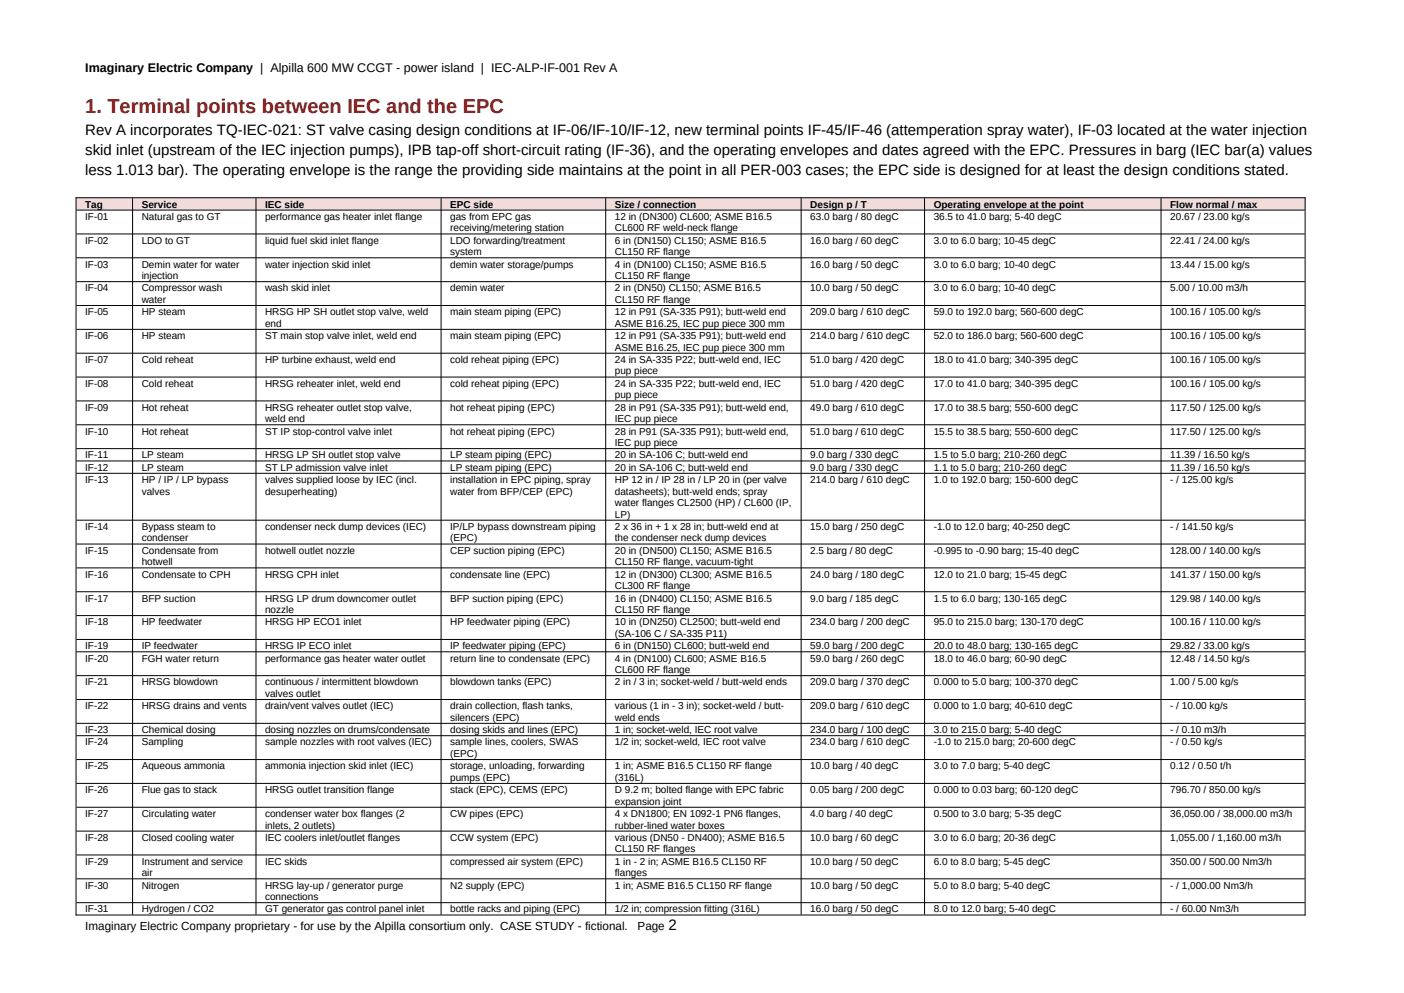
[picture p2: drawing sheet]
<svg xmlns="http://www.w3.org/2000/svg" width="297mm" height="210mm" viewBox="0 0 297 210" stroke-linecap="round" stroke-linejoin="round" font-family="sans-serif">
<defs><g id="words">
<text font-size="4.2" fill="#8b1a1a" x="18" y="24">1. Terminal points between IEC and the EPC</text>
<g font-size="3.2">
<text x="18" y="28.6">Rev A incorporates TQ-IEC-021: ST valve casing design conditions at IF-06/IF-10/IF-12, new terminal points IF-45/IF-46 (attemperation spray water), IF-03 located at the water injection</text>
<text x="18" y="32.8">skid inlet (upstream of the IEC injection pumps), IPB tap-off short-circuit rating (IF-36), and the operating envelopes and dates agreed with the EPC. Pressures in barg (IEC bar(a) values</text>
<text x="18" y="37">less 1.013 bar). The operating envelope is the range the providing side maintains at the point in all PER-003 cases; the EPC side is designed for at least the design conditions stated.</text>
<text x="141.4" y="196.6">2</text>
</g>
<text font-size="2.6" x="18" y="15.2">Imaginary Electric Company | Alpilla 600 MW CCGT - power island | IEC-ALP-IF-001 Rev A</text>
<g font-size="2.5">
<text x="18" y="196.6">Imaginary Electric Company proprietary - for use by the Alpilla consortium only. CASE STUDY - fictional.</text>
<text x="134.9" y="196.6">Page</text>
</g>
<g font-size="2.1">
<text x="18" y="43.9">Tag</text>
<text x="18" y="46.5">IF-01</text>
<text x="30" y="43.9">Service</text>
<text x="30" y="46.5">Natural gas to GT</text>
<text x="56.1" y="43.9">IEC side</text>
<text x="56.1" y="46.5">performance gas heater inlet flange</text>
<text x="95.2" y="43.9">EPC side</text>
<text x="95.2" y="46.5">gas from EPC gas</text>
<text x="130.1" y="43.9">Size / connection</text>
<text x="130.1" y="46.5">12 in (DN300) CL600; ASME B16.5</text>
<text x="171.4" y="43.9">Design p / T</text>
<text x="171.4" y="46.5">63.0 barg / 80 degC</text>
<text x="197.5" y="43.9">Operating envelope at the point</text>
<text x="197.5" y="46.5">36.5 to 41.0 barg; 5-40 degC</text>
<text x="247.5" y="43.9">Flow normal / max</text>
<text x="247.5" y="46.5">20.67 / 23.00 kg/s</text>
<text x="18" y="51.5">IF-02</text>
<text x="30" y="51.5">LDO to GT</text>
<text x="56.1" y="51.5">liquid fuel skid inlet flange</text>
<text x="95.2" y="48.9">receiving/metering station</text>
<text x="95.2" y="51.5">LDO forwarding/treatment</text>
<text x="95.2" y="54">system</text>
<text x="130.1" y="48.9">CL600 RF weld-neck flange</text>
<text x="130.1" y="51.5">6 in (DN150) CL150; ASME B16.5</text>
<text x="130.1" y="54">CL150 RF flange</text>
<text x="171.4" y="51.5">16.0 barg / 60 degC</text>
<text x="197.5" y="51.5">3.0 to 6.0 barg; 10-45 degC</text>
<text x="247.5" y="51.5">22.41 / 24.00 kg/s</text>
<text x="18" y="56.6">IF-03</text>
<text x="30" y="56.6">Demin water for water</text>
<text x="30" y="59">injection</text>
<text x="56.1" y="56.6">water injection skid inlet</text>
<text x="95.2" y="56.6">demin water storage/pumps</text>
<text x="130.1" y="56.6">4 in (DN100) CL150; ASME B16.5</text>
<text x="130.1" y="59">CL150 RF flange</text>
<text x="171.4" y="56.6">16.0 barg / 50 degC</text>
<text x="197.5" y="56.6">3.0 to 6.0 barg; 10-40 degC</text>
<text x="247.5" y="56.6">13.44 / 15.00 kg/s</text>
<text x="18" y="61.6">IF-04</text>
<text x="30" y="61.6">Compressor wash</text>
<text x="30" y="64.1">water</text>
<text x="56.1" y="61.6">wash skid inlet</text>
<text x="95.2" y="61.6">demin water</text>
<text x="130.1" y="61.6">2 in (DN50) CL150; ASME B16.5</text>
<text x="130.1" y="64.1">CL150 RF flange</text>
<text x="171.4" y="61.6">10.0 barg / 50 degC</text>
<text x="197.5" y="61.6">3.0 to 6.0 barg; 10-40 degC</text>
<text x="247.5" y="61.6">5.00 / 10.00 m3/h</text>
<text x="18" y="66.7">IF-05</text>
<text x="18" y="71.7">IF-06</text>
<text x="30" y="66.7">HP steam</text>
<text x="30" y="71.7">HP steam</text>
<text x="56.1" y="66.7">HRSG HP SH outlet stop valve, weld</text>
<text x="56.1" y="69.1">end</text>
<text x="56.1" y="71.7">ST main stop valve inlet, weld end</text>
<text x="95.2" y="66.7">main steam piping (EPC)</text>
<text x="95.2" y="71.7">main steam piping (EPC)</text>
<text x="130.1" y="66.7">12 in P91 (SA-335 P91); butt-weld end</text>
<text x="130.1" y="69.1">ASME B16.25, IEC pup piece 300 mm</text>
<text x="130.1" y="71.7">12 in P91 (SA-335 P91); butt-weld end</text>
<text x="171.4" y="66.7">209.0 barg / 610 degC</text>
<text x="171.4" y="71.7">214.0 barg / 610 degC</text>
<text x="197.5" y="66.7">59.0 to 192.0 barg; 560-600 degC</text>
<text x="197.5" y="71.7">52.0 to 186.0 barg; 560-600 degC</text>
<text x="247.5" y="66.7">100.16 / 105.00 kg/s</text>
<text x="247.5" y="71.7">100.16 / 105.00 kg/s</text>
<text x="18" y="76.8">IF-07</text>
<text x="30" y="76.8">Cold reheat</text>
<text x="56.1" y="76.8">HP turbine exhaust, weld end</text>
<text x="95.2" y="76.8">cold reheat piping (EPC)</text>
<text x="130.1" y="74.2">ASME B16.25, IEC pup piece 300 mm</text>
<text x="130.1" y="76.8">24 in SA-335 P22; butt-weld end, IEC</text>
<text x="171.4" y="76.8">51.0 barg / 420 degC</text>
<text x="197.5" y="76.8">18.0 to 41.0 barg; 340-395 degC</text>
<text x="247.5" y="76.8">100.16 / 105.00 kg/s</text>
<text x="18" y="81.8">IF-08</text>
<text x="30" y="81.8">Cold reheat</text>
<text x="56.1" y="81.8">HRSG reheater inlet, weld end</text>
<text x="95.2" y="81.8">cold reheat piping (EPC)</text>
<text x="130.1" y="79.2">pup piece</text>
<text x="130.1" y="81.8">24 in SA-335 P22; butt-weld end, IEC</text>
<text x="171.4" y="81.8">51.0 barg / 420 degC</text>
<text x="197.5" y="81.8">17.0 to 41.0 barg; 340-395 degC</text>
<text x="247.5" y="81.8">100.16 / 105.00 kg/s</text>
<text x="18" y="86.9">IF-09</text>
<text x="30" y="86.9">Hot reheat</text>
<text x="56.1" y="86.9">HRSG reheater outlet stop valve,</text>
<text x="56.1" y="89.3">weld end</text>
<text x="95.2" y="86.9">hot reheat piping (EPC)</text>
<text x="130.1" y="84.2">pup piece</text>
<text x="130.1" y="86.9">28 in P91 (SA-335 P91); butt-weld end,</text>
<text x="130.1" y="89.3">IEC pup piece</text>
<text x="171.4" y="86.9">49.0 barg / 610 degC</text>
<text x="197.5" y="86.9">17.0 to 38.5 barg; 550-600 degC</text>
<text x="247.5" y="86.9">117.50 / 125.00 kg/s</text>
<text x="18" y="91.9">IF-10</text>
<text x="30" y="91.9">Hot reheat</text>
<text x="56.1" y="91.9">ST IP stop-control valve inlet</text>
<text x="95.2" y="91.9">hot reheat piping (EPC)</text>
<text x="130.1" y="91.9">28 in P91 (SA-335 P91); butt-weld end,</text>
<text x="130.1" y="94.3">IEC pup piece</text>
<text x="171.4" y="91.9">51.0 barg / 610 degC</text>
<text x="197.5" y="91.9">15.5 to 38.5 barg; 550-600 degC</text>
<text x="247.5" y="91.9">117.50 / 125.00 kg/s</text>
<text x="18" y="96.9">IF-11</text>
<text x="18" y="99.6">IF-12</text>
<text x="30" y="96.9">LP steam</text>
<text x="30" y="99.6">LP steam</text>
<text x="56.1" y="96.9">HRSG LP SH outlet stop valve</text>
<text x="56.1" y="99.6">ST LP admission valve inlet</text>
<text x="95.2" y="96.9">LP steam piping (EPC)</text>
<text x="95.2" y="99.6">LP steam piping (EPC)</text>
<text x="130.1" y="96.9">20 in SA-106 C; butt-weld end</text>
<text x="130.1" y="99.6">20 in SA-106 C; butt-weld end</text>
<text x="171.4" y="96.9">9.0 barg / 330 degC</text>
<text x="171.4" y="99.6">9.0 barg / 330 degC</text>
<text x="197.5" y="96.9">1.5 to 5.0 barg; 210-260 degC</text>
<text x="197.5" y="99.6">1.1 to 5.0 barg; 210-260 degC</text>
<text x="247.5" y="96.9">11.39 / 16.50 kg/s</text>
<text x="247.5" y="99.6">11.39 / 16.50 kg/s</text>
<text x="18" y="102.2">IF-13</text>
<text x="30" y="102.2">HP / IP / LP bypass</text>
<text x="30" y="104.6">valves</text>
<text x="56.1" y="102.2">valves supplied loose by IEC (incl.</text>
<text x="56.1" y="104.6">desuperheating)</text>
<text x="95.2" y="102.2">installation in EPC piping, spray</text>
<text x="95.2" y="104.6">water from BFP/CEP (EPC)</text>
<text x="130.1" y="102.2">HP 12 in / IP 28 in / LP 20 in (per valve</text>
<text x="130.1" y="104.6">datasheets); butt-weld ends; spray</text>
<text x="130.1" y="107">water flanges CL2500 (HP) / CL600 (IP,</text>
<text x="171.4" y="102.2">214.0 barg / 610 degC</text>
<text x="197.5" y="102.2">1.0 to 192.0 barg; 150-600 degC</text>
<text x="247.5" y="102.2">- / 125.00 kg/s</text>
<text x="18" y="112.1">IF-14</text>
<text x="30" y="112.1">Bypass steam to</text>
<text x="56.1" y="112.1">condenser neck dump devices (IEC)</text>
<text x="95.2" y="112.1">IP/LP bypass downstream piping</text>
<text x="130.1" y="109.5">LP)</text>
<text x="130.1" y="112.1">2 x 36 in + 1 x 28 in; butt-weld end at</text>
<text x="171.4" y="112.1">15.0 barg / 250 degC</text>
<text x="197.5" y="112.1">-1.0 to 12.0 barg; 40-250 degC</text>
<text x="247.5" y="112.1">- / 141.50 kg/s</text>
<text x="18" y="117.1">IF-15</text>
<text x="30" y="114.5">condenser</text>
<text x="30" y="117.1">Condensate from</text>
<text x="30" y="119.6">hotwell</text>
<text x="56.1" y="117.1">hotwell outlet nozzle</text>
<text x="95.2" y="114.5">(EPC)</text>
<text x="95.2" y="117.1">CEP suction piping (EPC)</text>
<text x="130.1" y="114.5">the condenser neck dump devices</text>
<text x="130.1" y="117.1">20 in (DN500) CL150; ASME B16.5</text>
<text x="130.1" y="119.6">CL150 RF flange, vacuum-tight</text>
<text x="171.4" y="117.1">2.5 barg / 80 degC</text>
<text x="197.5" y="117.1">-0.995 to -0.90 barg; 15-40 degC</text>
<text x="247.5" y="117.1">128.00 / 140.00 kg/s</text>
<text x="18" y="122.2">IF-16</text>
<text x="30" y="122.2">Condensate to CPH</text>
<text x="56.1" y="122.2">HRSG CPH inlet</text>
<text x="95.2" y="122.2">condensate line (EPC)</text>
<text x="130.1" y="122.2">12 in (DN300) CL300; ASME B16.5</text>
<text x="130.1" y="124.6">CL300 RF flange</text>
<text x="171.4" y="122.2">24.0 barg / 180 degC</text>
<text x="197.5" y="122.2">12.0 to 21.0 barg; 15-45 degC</text>
<text x="247.5" y="122.2">141.37 / 150.00 kg/s</text>
<text x="18" y="127.2">IF-17</text>
<text x="30" y="127.2">BFP suction</text>
<text x="56.1" y="127.2">HRSG LP drum downcomer outlet</text>
<text x="56.1" y="129.6">nozzle</text>
<text x="95.2" y="127.2">BFP suction piping (EPC)</text>
<text x="130.1" y="127.2">16 in (DN400) CL150; ASME B16.5</text>
<text x="130.1" y="129.6">CL150 RF flange</text>
<text x="171.4" y="127.2">9.0 barg / 185 degC</text>
<text x="197.5" y="127.2">1.5 to 6.0 barg; 130-165 degC</text>
<text x="247.5" y="127.2">129.98 / 140.00 kg/s</text>
<text x="18" y="132.3">IF-18</text>
<text x="18" y="137.3">IF-19</text>
<text x="30" y="132.3">HP feedwater</text>
<text x="30" y="137.3">IP feedwater</text>
<text x="56.1" y="132.3">HRSG HP ECO1 inlet</text>
<text x="56.1" y="137.3">HRSG IP ECO inlet</text>
<text x="95.2" y="132.3">HP feedwater piping (EPC)</text>
<text x="95.2" y="137.3">IP feedwater piping (EPC)</text>
<text x="130.1" y="132.3">10 in (DN250) CL2500; butt-weld end</text>
<text x="130.1" y="134.7">(SA-106 C / SA-335 P11)</text>
<text x="130.1" y="137.3">6 in (DN150) CL600; butt-weld end</text>
<text x="171.4" y="132.3">234.0 barg / 200 degC</text>
<text x="171.4" y="137.3">59.0 barg / 200 degC</text>
<text x="197.5" y="132.3">95.0 to 215.0 barg; 130-170 degC</text>
<text x="197.5" y="137.3">20.0 to 48.0 barg; 130-165 degC</text>
<text x="247.5" y="132.3">100.16 / 110.00 kg/s</text>
<text x="247.5" y="137.3">29.82 / 33.00 kg/s</text>
<text x="18" y="139.9">IF-20</text>
<text x="30" y="139.9">FGH water return</text>
<text x="56.1" y="139.9">performance gas heater water outlet</text>
<text x="95.2" y="139.9">return line to condensate (EPC)</text>
<text x="130.1" y="139.9">4 in (DN100) CL600; ASME B16.5</text>
<text x="130.1" y="142.3">CL600 RF flange</text>
<text x="171.4" y="139.9">59.0 barg / 260 degC</text>
<text x="197.5" y="139.9">18.0 to 46.0 barg; 60-90 degC</text>
<text x="247.5" y="139.9">12.48 / 14.50 kg/s</text>
<text x="18" y="145">IF-21</text>
<text x="30" y="145">HRSG blowdown</text>
<text x="56.1" y="145">continuous / intermittent blowdown</text>
<text x="56.1" y="147.4">valves outlet</text>
<text x="95.2" y="145">blowdown tanks (EPC)</text>
<text x="130.1" y="145">2 in / 3 in; socket-weld / butt-weld ends</text>
<text x="171.4" y="145">209.0 barg / 370 degC</text>
<text x="197.5" y="145">0.000 to 5.0 barg; 100-370 degC</text>
<text x="247.5" y="145">1.00 / 5.00 kg/s</text>
<text x="18" y="150">IF-22</text>
<text x="18" y="155">IF-23</text>
<text x="30" y="150">HRSG drains and vents</text>
<text x="30" y="155">Chemical dosing</text>
<text x="56.1" y="150">drain/vent valves outlet (IEC)</text>
<text x="56.1" y="155">dosing nozzles on drums/condensate</text>
<text x="95.2" y="150">drain collection, flash tanks,</text>
<text x="95.2" y="152.4">silencers (EPC)</text>
<text x="95.2" y="155">dosing skids and lines (EPC)</text>
<text x="130.1" y="150">various (1 in - 3 in); socket-weld / butt-</text>
<text x="130.1" y="152.4">weld ends</text>
<text x="130.1" y="155">1 in; socket-weld, IEC root valve</text>
<text x="171.4" y="150">209.0 barg / 610 degC</text>
<text x="171.4" y="155">234.0 barg / 100 degC</text>
<text x="197.5" y="150">0.000 to 1.0 barg; 40-610 degC</text>
<text x="197.5" y="155">3.0 to 215.0 barg; 5-40 degC</text>
<text x="247.5" y="150">- / 10.00 kg/s</text>
<text x="247.5" y="155">- / 0.10 m3/h</text>
<text x="18" y="157.7">IF-24</text>
<text x="30" y="157.7">Sampling</text>
<text x="56.1" y="157.7">sample nozzles with root valves (IEC)</text>
<text x="95.2" y="157.7">sample lines, coolers, SWAS</text>
<text x="95.2" y="160.1">(EPC)</text>
<text x="130.1" y="157.7">1/2 in; socket-weld, IEC root valve</text>
<text x="171.4" y="157.7">234.0 barg / 610 degC</text>
<text x="197.5" y="157.7">-1.0 to 215.0 barg; 20-600 degC</text>
<text x="247.5" y="157.7">- / 0.50 kg/s</text>
<text x="18" y="162.7">IF-25</text>
<text x="18" y="167.7">IF-26</text>
<text x="30" y="162.7">Aqueous ammonia</text>
<text x="30" y="167.7">Flue gas to stack</text>
<text x="56.1" y="162.7">ammonia injection skid inlet (IEC)</text>
<text x="56.1" y="167.7">HRSG outlet transition flange</text>
<text x="95.2" y="162.7">storage, unloading, forwarding</text>
<text x="95.2" y="165.1">pumps (EPC)</text>
<text x="95.2" y="167.7">stack (EPC), CEMS (EPC)</text>
<text x="130.1" y="162.7">1 in; ASME B16.5 CL150 RF flange</text>
<text x="130.1" y="165.1">(316L)</text>
<text x="130.1" y="167.7">D 9.2 m; bolted flange with EPC fabric</text>
<text x="171.4" y="162.7">10.0 barg / 40 degC</text>
<text x="171.4" y="167.7">0.05 barg / 200 degC</text>
<text x="197.5" y="162.7">3.0 to 7.0 barg; 5-40 degC</text>
<text x="197.5" y="167.7">0.000 to 0.03 barg; 60-120 degC</text>
<text x="247.5" y="162.7">0.12 / 0.50 t/h</text>
<text x="247.5" y="167.7">796.70 / 850.00 kg/s</text>
<text x="18" y="172.8">IF-27</text>
<text x="30" y="172.8">Circulating water</text>
<text x="56.1" y="172.8">condenser water box flanges (2</text>
<text x="95.2" y="172.8">CW pipes (EPC)</text>
<text x="130.1" y="170.2">expansion joint</text>
<text x="130.1" y="172.8">4 x DN1800; EN 1092-1 PN6 flanges,</text>
<text x="171.4" y="172.8">4.0 barg / 40 degC</text>
<text x="197.5" y="172.8">0.500 to 3.0 barg; 5-35 degC</text>
<text x="247.5" y="172.8">36,050.00 / 38,000.00 m3/h</text>
<text x="18" y="177.8">IF-28</text>
<text x="30" y="177.8">Closed cooling water</text>
<text x="56.1" y="175.2">inlets, 2 outlets)</text>
<text x="56.1" y="177.8">IEC coolers inlet/outlet flanges</text>
<text x="95.2" y="177.8">CCW system (EPC)</text>
<text x="130.1" y="175.2">rubber-lined water boxes</text>
<text x="130.1" y="177.8">various (DN50 - DN400); ASME B16.5</text>
<text x="171.4" y="177.8">10.0 barg / 60 degC</text>
<text x="197.5" y="177.8">3.0 to 6.0 barg; 20-36 degC</text>
<text x="247.5" y="177.8">1,055.00 / 1,160.00 m3/h</text>
<text x="18" y="182.9">IF-29</text>
<text x="30" y="182.9">Instrument and service</text>
<text x="30" y="185.3">air</text>
<text x="56.1" y="182.9">IEC skids</text>
<text x="95.2" y="182.9">compressed air system (EPC)</text>
<text x="130.1" y="180.3">CL150 RF flanges</text>
<text x="130.1" y="182.9">1 in - 2 in; ASME B16.5 CL150 RF</text>
<text x="130.1" y="185.3">flanges</text>
<text x="171.4" y="182.9">10.0 barg / 50 degC</text>
<text x="197.5" y="182.9">6.0 to 8.0 barg; 5-45 degC</text>
<text x="247.5" y="182.9">350.00 / 500.00 Nm3/h</text>
<text x="18" y="187.9">IF-30</text>
<text x="30" y="187.9">Nitrogen</text>
<text x="56.1" y="187.9">HRSG lay-up / generator purge</text>
<text x="56.1" y="190.4">connections</text>
<text x="95.2" y="187.9">N2 supply (EPC)</text>
<text x="130.1" y="187.9">1 in; ASME B16.5 CL150 RF flange</text>
<text x="171.4" y="187.9">10.0 barg / 50 degC</text>
<text x="197.5" y="187.9">5.0 to 8.0 barg; 5-40 degC</text>
<text x="247.5" y="187.9">- / 1,000.00 Nm3/h</text>
<text x="18" y="193">IF-31</text>
<text x="30" y="193">Hydrogen / CO2</text>
<text x="56.1" y="193">GT generator gas control panel inlet</text>
<text x="95.2" y="193">bottle racks and piping (EPC)</text>
<text x="130.1" y="193">1/2 in; compression fitting (316L)</text>
<text x="171.4" y="193">16.0 barg / 50 degC</text>
<text x="197.5" y="193">8.0 to 12.0 barg; 5-40 degC</text>
<text x="247.5" y="193">- / 60.00 Nm3/h</text>
</g>
</g></defs>
<g fill="#f2dcdb">
<path d="M16.1 41.7h11.9v2.6h-11.9z" fill-rule="evenodd"/>
<path d="M28 41.7h26.1v2.6h-26.1z" fill-rule="evenodd"/>
<path d="M54.2 41.7h39.1v2.6h-39.1z" fill-rule="evenodd"/>
<path d="M93.3 41.7h34.8v2.6h-34.8z" fill-rule="evenodd"/>
<path d="M128.1 41.7h41.4v2.6h-41.4z" fill-rule="evenodd"/>
<path d="M169.5 41.7h26.1v2.6h-26.1z" fill-rule="evenodd"/>
<path d="M195.6 41.7h50v2.6h-50z" fill-rule="evenodd"/>
<path d="M245.6 41.7h30.5v2.6h-30.5z" fill-rule="evenodd"/>
<path d="M16.1 41.7h11.9v2.6h-11.9z" fill-rule="evenodd"/>
<path d="M28 41.7h26.1v2.6h-26.1z" fill-rule="evenodd"/>
<path d="M54.2 41.7h39.1v2.6h-39.1z" fill-rule="evenodd"/>
<path d="M93.3 41.7h34.8v2.6h-34.8z" fill-rule="evenodd"/>
<path d="M128.1 41.7h41.4v2.6h-41.4z" fill-rule="evenodd"/>
<path d="M169.5 41.7h26.1v2.6h-26.1z" fill-rule="evenodd"/>
<path d="M195.6 41.7h50v2.6h-50z" fill-rule="evenodd"/>
<path d="M245.6 41.7h30.5v2.6h-30.5z" fill-rule="evenodd"/>
</g>
<g fill="none" stroke="#000" stroke-width=".21">
<path d="M16 41.8h260.2M16.1 41.7v151.9M16.2 44.4h259.8M16.2 49.5h259.8M16.2 54.5h259.8M16.2 59.6h259.8M28 41.9v151.5M54.2 41.9v151.5M93.3 41.9v151.5M128.1 41.9v151.5M169.5 41.9v151.5M195.6 41.9v151.5"/>
<path d="M245.6 41.9v151.5M276.1 41.7v151.9M16.2 64.6h259.8M16.2 69.7h259.8M16.2 74.7h259.8M16.2 79.7h259.8M16.2 84.8h259.8M16.2 89.8h259.8M16.2 94.9h259.8M16.2 97.5h259.8M16.2 100.1h259.8M16.2 110h259.8"/>
<path d="M16.2 115.1h259.8M16.2 120.1h259.8M16.2 125.1h259.8M16.2 130.2h259.8M16.2 135.2h259.8M16.2 137.8h259.8M16.2 142.9h259.8M16.2 147.9h259.8M16.2 153h259.8M16.2 155.6h259.8M16.2 160.6h259.8M16.2 165.7h259.8"/>
<path d="M16.2 170.7h259.8M16.2 175.8h259.8M16 193.5h260.2M16.2 180.8h259.8M16.2 185.9h259.8M16.2 190.9h259.8"/>
</g>
<use href="#words"/>
</svg>
